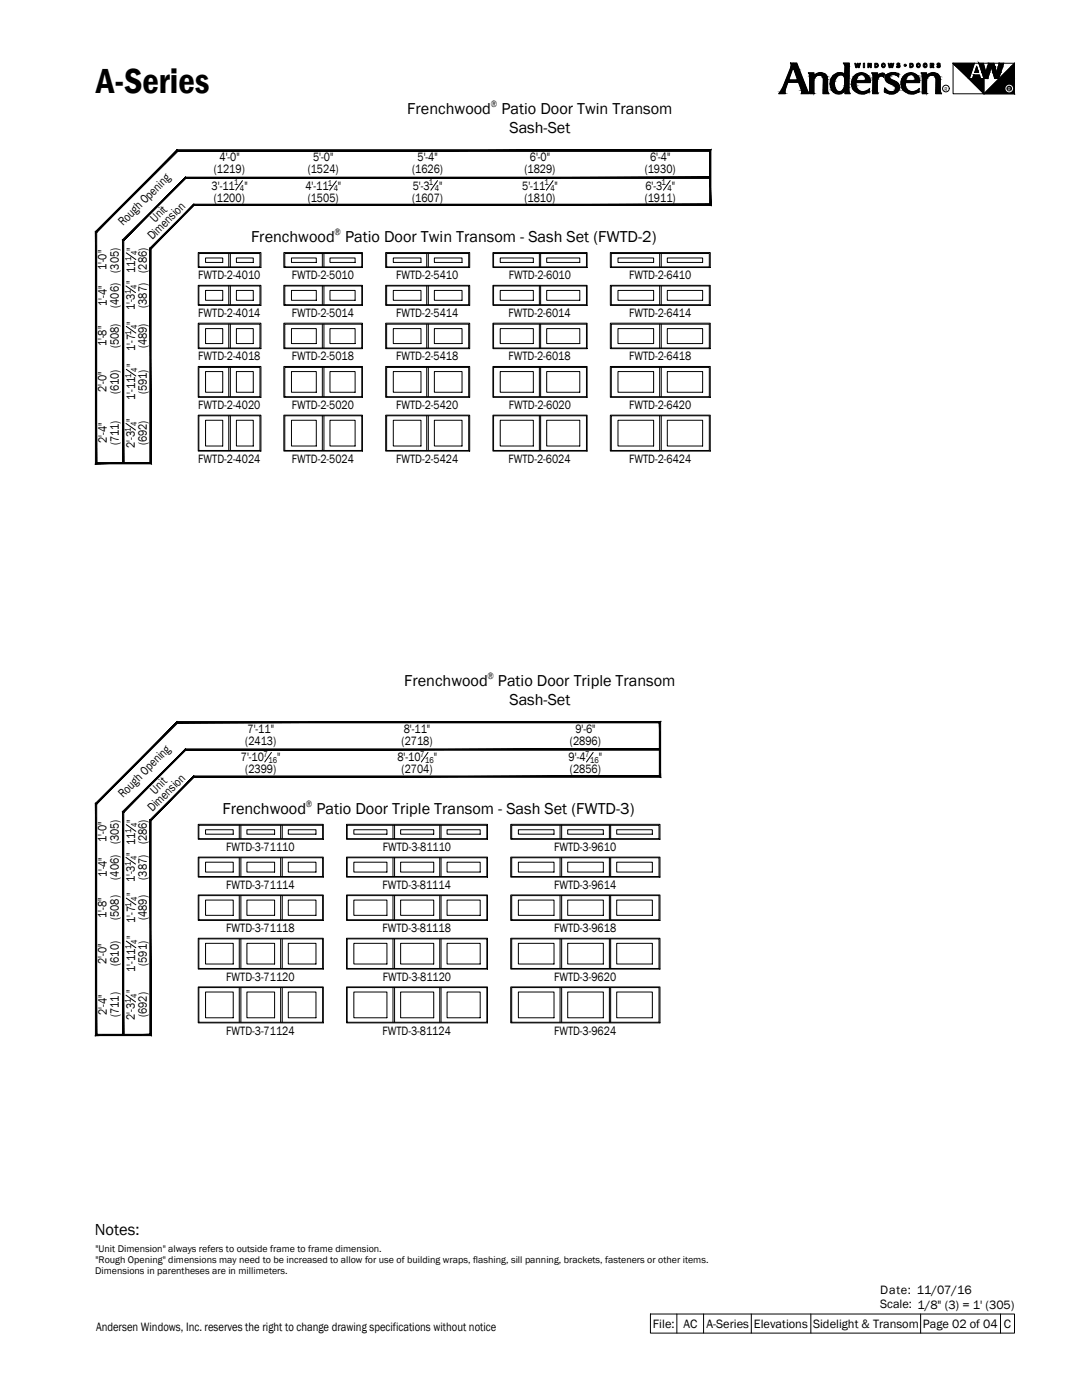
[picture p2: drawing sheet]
<svg xmlns="http://www.w3.org/2000/svg" width="216mm" height="279mm" viewBox="0 0 216 279" stroke-linecap="round" stroke-linejoin="round" font-family="sans-serif">
<defs><g id="words">
<text font-size="7.1" x="19.2" y="18.7">A-Series</text>
<text font-size="3.3" x="18.9" y="246.4">Notes:</text>
<g font-size="3.2">
<text x="81.3" y="22.7">Frenchwood Patio Door Twin Transom</text>
<text x="101.7" y="26.5">Sash-Set</text>
<text x="50.1" y="48.3">Frenchwood Patio Door Twin Transom - Sash Set (FWTD-2)</text>
<text x="80.6" y="136.8">Frenchwood Patio Door Triple Transom</text>
<text x="101.7" y="140.6">Sash-Set</text>
<text x="44.4" y="162.4">Frenchwood Patio Door Triple Transom - Sash Set (FWTD-3)</text>
</g>
<g font-size="2.5">
<text x="42.7" y="34.6">(1219)</text>
<text x="43.8" y="32.2">4'-0&quot;</text>
<text x="61.4" y="34.6">(1524)</text>
<text x="62.5" y="32.2">5'-0&quot;</text>
<text x="82.2" y="34.6">(1626)</text>
<text x="83.3" y="32.2">5'-4&quot;</text>
<text x="104.6" y="34.6">(1829)</text>
<text x="105.7" y="32.2">6'-0&quot;</text>
<text x="128.6" y="34.6">(1930)</text>
<text x="129.7" y="32.2">6'-4&quot;</text>
<text x="42.2" y="37.8">3'-11</text>
<text x="42.7" y="40.2">(1200)</text>
<text x="48.8" y="37.8">&quot;</text>
<text x="61" y="37.9">4'-11</text>
<text x="61.4" y="40.2">(1505)</text>
<text x="67.4" y="37.9">&quot;</text>
<text x="82.2" y="40.2">(1607)</text>
<text x="82.4" y="37.8">5'-3</text>
<text x="87.6" y="37.8">&quot;</text>
<text x="104.2" y="37.8">5'-11</text>
<text x="104.6" y="40.2">(1810)</text>
<text x="110.7" y="37.8">&quot;</text>
<text x="128.6" y="40.2">(1911)</text>
<text x="128.8" y="37.8">6'-3</text>
<text x="134" y="37.8">&quot;</text>
<text x="24.6" y="45.2" transform="rotate(-45 24.6 45.2)">Rough Opening</text>
<text x="30.4" y="48" transform="rotate(-45 30.4 48)">Dimension</text>
<text x="31" y="44.5" transform="rotate(-45 31 44.5)">Unit</text>
<text x="21.3" y="54" transform="rotate(-90 21.3 54)">1'-0&quot;</text>
<text x="27" y="50.1" transform="rotate(-90 27 50.1)">&quot;</text>
<text x="23.7" y="54.4" transform="rotate(-90 23.7 54.4)">(305)</text>
<text x="26.9" y="56.7" transform="rotate(-90 26.9 56.7)">&quot; 11</text>
<text x="29.3" y="54.4" transform="rotate(-90 29.3 54.4)">(286)</text>
<text x="39.6" y="55.7">FWTD-2-4010</text>
<text x="58.2" y="55.7">FWTD-2-5010</text>
<text x="79.1" y="55.7">FWTD-2-5410</text>
<text x="101.5" y="55.7">FWTD-2-6010</text>
<text x="125.5" y="55.7">FWTD-2-6410</text>
<text x="21.3" y="61" transform="rotate(-90 21.3 61)">1'-4&quot;</text>
<text x="23.7" y="61.5" transform="rotate(-90 23.7 61.5)">(406)</text>
<text x="26.9" y="62" transform="rotate(-90 26.9 62)">1'-3</text>
<text x="27" y="64.8" transform="rotate(-90 27 64.8)">&quot;</text>
<text x="29.3" y="61.5" transform="rotate(-90 29.3 61.5)">(387)</text>
<text x="39.6" y="63.3">FWTD-2-4014</text>
<text x="58.2" y="63.3">FWTD-2-5014</text>
<text x="79.1" y="63.3">FWTD-2-5414</text>
<text x="101.5" y="63.3">FWTD-2-6014</text>
<text x="125.5" y="63.3">FWTD-2-6414</text>
<text x="21.3" y="69.1" transform="rotate(-90 21.3 69.1)">1'-8&quot;</text>
<text x="23.7" y="69.5" transform="rotate(-90 23.7 69.5)">(508)</text>
<text x="27" y="70.1" transform="rotate(-90 27 70.1)">1'-7</text>
<text x="29.3" y="69.5" transform="rotate(-90 29.3 69.5)">(489)</text>
<text x="39.6" y="71.9">FWTD-2-4018</text>
<text x="58.2" y="71.9">FWTD-2-5018</text>
<text x="79.1" y="71.9">FWTD-2-5418</text>
<text x="101.5" y="71.9">FWTD-2-6018</text>
<text x="125.5" y="71.9">FWTD-2-6418</text>
<text x="27" y="73.3" transform="rotate(-90 27 73.3)">&quot;</text>
<text x="21.3" y="78.2" transform="rotate(-90 21.3 78.2)">2'-0&quot;</text>
<text x="23.7" y="78.7" transform="rotate(-90 23.7 78.7)">(610)</text>
<text x="27" y="79.9" transform="rotate(-90 27 79.9)">1'-11</text>
<text x="29.3" y="78.7" transform="rotate(-90 29.3 78.7)">(591)</text>
<text x="39.6" y="81.6">FWTD-2-4020</text>
<text x="58.2" y="81.6">FWTD-2-5020</text>
<text x="79.1" y="81.6">FWTD-2-5420</text>
<text x="101.5" y="81.6">FWTD-2-6020</text>
<text x="125.5" y="81.6">FWTD-2-6420</text>
<text x="21.3" y="88.4" transform="rotate(-90 21.3 88.4)">2'-4&quot;</text>
<text x="23.7" y="88.9" transform="rotate(-90 23.7 88.9)">(711)</text>
<text x="26.9" y="89.4" transform="rotate(-90 26.9 89.4)">2'-3</text>
<text x="26.9" y="84.1" transform="rotate(-90 26.9 84.1)">&quot;</text>
<text x="29.3" y="88.9" transform="rotate(-90 29.3 88.9)">(692)</text>
<text x="39.6" y="92.4">FWTD-2-4024</text>
<text x="58.2" y="92.4">FWTD-2-5024</text>
<text x="79.1" y="92.4">FWTD-2-5424</text>
<text x="101.5" y="92.4">FWTD-2-6024</text>
<text x="125.5" y="92.4">FWTD-2-6424</text>
<text x="49" y="148.7">(2413)</text>
<text x="49.4" y="146.3">7'-11&quot;</text>
<text x="80.1" y="148.7">(2718)</text>
<text x="80.6" y="146.2">8'-11&quot;</text>
<text x="113.7" y="148.7">(2896)</text>
<text x="114.8" y="146.2">9'-6&quot;</text>
<text x="48.1" y="151.9">7'-10</text>
<text x="49" y="154.4">(2399)</text>
<text x="55.3" y="151.9">&quot;</text>
<text x="79.3" y="151.9">8'-10</text>
<text x="80.1" y="154.4">(2704)</text>
<text x="86.5" y="151.9">&quot;</text>
<text x="113.5" y="151.9">9'-4</text>
<text x="113.7" y="154.4">(2856)</text>
<text x="119.5" y="151.9">&quot;</text>
<text x="24.6" y="159.3" transform="rotate(-45 24.6 159.3)">Rough Opening</text>
<text x="31" y="158.6" transform="rotate(-45 31 158.6)">Unit</text>
<text x="27" y="164.2" transform="rotate(-90 27 164.2)">&quot;</text>
<text x="30.4" y="162.1" transform="rotate(-45 30.4 162.1)">Dimension</text>
<text x="21.3" y="168.1" transform="rotate(-90 21.3 168.1)">1'-0&quot;</text>
<text x="23.7" y="168.5" transform="rotate(-90 23.7 168.5)">(305)</text>
<text x="26.9" y="170.8" transform="rotate(-90 26.9 170.8)">&quot; 11</text>
<text x="29.3" y="168.5" transform="rotate(-90 29.3 168.5)">(286)</text>
<text x="45.1" y="169.8">FWTD-3-71110</text>
<text x="76.4" y="169.8">FWTD-3-81110</text>
<text x="110.5" y="169.8">FWTD-3-9610</text>
<text x="21.3" y="175.1" transform="rotate(-90 21.3 175.1)">1'-4&quot;</text>
<text x="23.7" y="175.6" transform="rotate(-90 23.7 175.6)">(406)</text>
<text x="26.9" y="176.1" transform="rotate(-90 26.9 176.1)">1'-3</text>
<text x="27" y="178.9" transform="rotate(-90 27 178.9)">&quot;</text>
<text x="29.3" y="175.6" transform="rotate(-90 29.3 175.6)">(387)</text>
<text x="45.1" y="177.4">FWTD-3-71114</text>
<text x="76.3" y="177.4">FWTD-3-81114</text>
<text x="110.5" y="177.4">FWTD-3-9614</text>
<text x="21.3" y="183.2" transform="rotate(-90 21.3 183.2)">1'-8&quot;</text>
<text x="23.7" y="183.6" transform="rotate(-90 23.7 183.6)">(508)</text>
<text x="27" y="184.2" transform="rotate(-90 27 184.2)">1'-7</text>
<text x="29.3" y="183.6" transform="rotate(-90 29.3 183.6)">(489)</text>
<text x="27" y="187.4" transform="rotate(-90 27 187.4)">&quot;</text>
<text x="45.1" y="186">FWTD-3-71118</text>
<text x="76.3" y="186">FWTD-3-81118</text>
<text x="110.5" y="186">FWTD-3-9618</text>
<text x="21.3" y="192.3" transform="rotate(-90 21.3 192.3)">2'-0&quot;</text>
<text x="23.7" y="192.8" transform="rotate(-90 23.7 192.8)">(610)</text>
<text x="27" y="194" transform="rotate(-90 27 194)">1'-11</text>
<text x="29.3" y="192.8" transform="rotate(-90 29.3 192.8)">(591)</text>
<text x="45.1" y="195.8">FWTD-3-71120</text>
<text x="76.4" y="195.8">FWTD-3-81120</text>
<text x="110.5" y="195.8">FWTD-3-9620</text>
<text x="21.3" y="202.6" transform="rotate(-90 21.3 202.6)">2'-4&quot;</text>
<text x="23.7" y="203" transform="rotate(-90 23.7 203)">(711)</text>
<text x="26.9" y="203.5" transform="rotate(-90 26.9 203.5)">2'-3</text>
<text x="26.9" y="198.2" transform="rotate(-90 26.9 198.2)">&quot;</text>
<text x="29.3" y="203" transform="rotate(-90 29.3 203)">(692)</text>
<text x="45.1" y="206.5">FWTD-3-71124</text>
<text x="76.3" y="206.5">FWTD-3-81124</text>
<text x="110.5" y="206.5">FWTD-3-9624</text>
<text x="175.6" y="258.3">Date: 11/07/16</text>
<text x="175.6" y="261.1">Scale: 1/8&quot; (3) = 1' (305)</text>
<text x="19.2" y="265.6">Andersen Windows, Inc. reserves the right to change drawing specifications without notice</text>
<text x="130.3" y="265">File:</text>
<text x="136.4" y="265">AC</text>
<text x="141" y="265">A-Series</text>
<text x="150.4" y="265">Elevations</text>
<text x="162.2" y="265">Sidelight &amp; Transom</text>
<text x="184.1" y="265">Page 02 of 04</text>
<text x="200.3" y="265">C</text>
</g>
<g font-size="2">
<text x="19" y="249.9">&quot;Unit Dimension&quot; always refers to outside frame to frame dimension.</text>
<text x="19" y="254.3">Dimensions in parentheses are in millimeters.</text>
<text x="19" y="252.1">&quot;Rough Opening&quot; dimensions may need to be increased to allow for use of building wraps, flashing, sill panning, brackets, fasteners or other items.</text>
</g>
<g font-size="1.9">
<text x="97.9" y="21.4">®</text>
<text x="66.7" y="47">®</text>
<text x="97.3" y="135.5">®</text>
<text x="61" y="161.1">®</text>
</g>
<g font-size="1.7">
<text x="46.7" y="37">1</text>
<text x="47.9" y="38.2">4</text>
<text x="65.4" y="37.1">1</text>
<text x="66.6" y="38.2">4</text>
<text x="85.6" y="37">1</text>
<text x="86.8" y="38.2">4</text>
<text x="108.6" y="37">1</text>
<text x="109.8" y="38.2">4</text>
<text x="132" y="37">1</text>
<text x="133.2" y="38.2">4</text>
<text x="26.2" y="52.1" transform="rotate(-90 26.2 52.1)">1</text>
<text x="27.4" y="51" transform="rotate(-90 27.4 51)">4</text>
<text x="26.1" y="58.7" transform="rotate(-90 26.1 58.7)">1</text>
<text x="27.3" y="57.6" transform="rotate(-90 27.3 57.6)">4</text>
<text x="27.4" y="65.6" transform="rotate(-90 27.4 65.6)">4</text>
<text x="26.2" y="66.9" transform="rotate(-90 26.2 66.9)">1</text>
<text x="26.2" y="75.4" transform="rotate(-90 26.2 75.4)">1</text>
<text x="27.4" y="74.2" transform="rotate(-90 27.4 74.2)">4</text>
<text x="26.1" y="86.2" transform="rotate(-90 26.1 86.2)">1</text>
<text x="27.3" y="85" transform="rotate(-90 27.3 85)">4</text>
<text x="52.6" y="151.1">7</text>
<text x="53.6" y="152.3">16</text>
<text x="83.8" y="151.1">7</text>
<text x="84.8" y="152.3">16</text>
<text x="116.8" y="151.1">7</text>
<text x="117.8" y="152.3">16</text>
<text x="26.2" y="166.2" transform="rotate(-90 26.2 166.2)">1</text>
<text x="27.4" y="165.1" transform="rotate(-90 27.4 165.1)">4</text>
<text x="26.1" y="172.8" transform="rotate(-90 26.1 172.8)">1</text>
<text x="27.3" y="171.7" transform="rotate(-90 27.3 171.7)">4</text>
<text x="27.4" y="179.8" transform="rotate(-90 27.4 179.8)">4</text>
<text x="26.2" y="181" transform="rotate(-90 26.2 181)">1</text>
<text x="26.2" y="189.5" transform="rotate(-90 26.2 189.5)">1</text>
<text x="27.4" y="188.3" transform="rotate(-90 27.4 188.3)">4</text>
<text x="26.1" y="200.3" transform="rotate(-90 26.1 200.3)">1</text>
<text x="27.3" y="199.1" transform="rotate(-90 27.3 199.1)">4</text>
</g>
<text font-size="1.1" x="188.5" y="18.1">R</text>
<text font-size="1.1" fill="#fafafa" x="201.1" y="18.1">R</text>
</g></defs>
<!-- layer: A-ELEV-GLAZ-SIGHTLINES -->
<g fill="none" stroke="#000" stroke-width=".2">
<path d="M39.6 50.4h12.5v3h-12.5zM39.6 56.9h12.5v4h-12.5zM39.7 50.6h12.2v2.7h-12.2zM39.7 57.1h12.2v3.7h-12.2zM41 51.5h3.4v.9h-3.4zM41 58h3.4v1.9h-3.4zM45.6 50.6v2.7M45.6 57.1v3.7M46 50.6v2.7M46 57.1v3.7M47.2 51.5h3.3v.9h-3.3zM47.2 58h3.3v1.9h-3.3z"/>
<path d="M56.6 50.4h15.7v3h-15.7zM56.6 56.9h15.7v4h-15.7zM56.8 50.6h15.4v2.7h-15.4zM56.8 57.1h15.4v3.7h-15.4zM58.2 51.5h4.9v.9h-4.9zM58.2 58h4.9v1.9h-4.9zM64.3 50.6v2.7M64.3 57.1v3.7M64.6 50.6v2.7M64.6 57.1v3.7M65.8 51.5h5.1v.9h-5.1zM65.8 58h5.1v1.9h-5.1z"/>
<path d="M77 50.4h16.7v3h-16.7zM77 56.9h16.7v4h-16.7zM77.1 50.6h16.4v2.7h-16.4zM77.1 57.1h16.4v3.7h-16.4zM78.5 51.5h5.5v.9h-5.5zM78.5 58h5.5v1.9h-5.5zM85.1 50.6v2.7M85.1 57.1v3.7M85.5 50.6v2.7M85.5 57.1v3.7M86.7 51.5h5.5v.9h-5.5zM86.7 58h5.5v1.9h-5.5z"/>
<path d="M98.4 50.4h18.8v3h-18.8zM98.4 56.9h18.8v4h-18.8zM98.5 50.6h18.5v2.7h-18.5zM98.5 57.1h18.5v3.7h-18.5zM99.8 51.5h6.6v.9h-6.6zM99.8 58h6.6v1.9h-6.6zM107.6 50.6v2.7M107.6 57.1v3.7M107.9 50.6v2.7M107.9 57.1v3.7M109.1 51.5h6.6v.9h-6.6zM109.1 58h6.6v1.9h-6.6z"/>
<path d="M121.8 50.4h19.9v3h-19.9zM121.8 56.9h19.9v4h-19.9zM122 50.6h19.5v2.7h-19.5zM122 57.1h19.5v3.7h-19.5zM123.3 51.5h7.1v.9h-7.1zM123.3 58h7.1v1.9h-7.1zM131.6 50.6v2.7M131.6 57.1v3.7M131.9 50.6v2.7M131.9 57.1v3.7M133.2 51.5h7v.9h-7zM133.2 58h7v1.9h-7z"/>
<path d="M39.6 64.5h12.5v5.1h-12.5zM39.6 73.1h12.5v6.2h-12.5zM39.7 64.7h12.2v4.8h-12.2zM39.7 73.3h12.2v5.9h-12.2zM41 65.6h3.4v3h-3.4zM41 74.2h3.4v4.1h-3.4zM45.6 64.7v4.8M45.6 73.3v5.9M46 64.7v4.8M46 73.3v5.9M47.2 65.6h3.3v3h-3.3zM47.2 74.2h3.3v4.1h-3.3z"/>
<path d="M56.6 64.5h15.7v5.1h-15.7zM56.6 73.1h15.7v6.2h-15.7zM56.8 64.7h15.4v4.8h-15.4zM56.8 73.3h15.4v5.9h-15.4zM58.2 65.6h4.9v3h-4.9zM58.2 74.2h4.9v4.1h-4.9zM64.3 64.7v4.8M64.3 73.3v5.9M64.6 64.7v4.8M64.6 73.3v5.9M65.8 65.6h5.1v3h-5.1zM65.8 74.2h5.1v4.1h-5.1z"/>
<path d="M77 64.5h16.7v5.1h-16.7zM77 73.1h16.7v6.2h-16.7zM77.1 64.7h16.4v4.8h-16.4zM77.1 73.3h16.4v5.9h-16.4zM78.5 65.6h5.5v3h-5.5zM78.5 74.2h5.5v4.1h-5.5zM85.1 64.7v4.8M85.1 73.3v5.9M85.5 64.7v4.8M85.5 73.3v5.9M86.7 65.6h5.5v3h-5.5zM86.7 74.2h5.5v4.1h-5.5z"/>
<path d="M98.4 64.5h18.8v5.1h-18.8zM98.4 73.1h18.8v6.2h-18.8zM98.5 64.7h18.5v4.8h-18.5zM98.5 73.3h18.5v5.9h-18.5zM99.8 65.6h6.6v3h-6.6zM99.8 74.2h6.6v4.1h-6.6zM107.6 64.7v4.8M107.6 73.3v5.9M107.9 64.7v4.8M107.9 73.3v5.9M109.1 65.6h6.6v3h-6.6zM109.1 74.2h6.6v4.1h-6.6z"/>
<path d="M121.8 64.5h19.9v5.1h-19.9zM121.8 73.1h19.9v6.2h-19.9zM122 64.7h19.5v4.8h-19.5zM122 73.3h19.5v5.9h-19.5zM123.3 65.6h7.1v3h-7.1zM123.3 74.2h7.1v4.1h-7.1zM131.6 64.7v4.8M131.6 73.3v5.9M131.9 64.7v4.8M131.9 73.3v5.9M133.2 65.6h7v3h-7zM133.2 74.2h7v4.1h-7z"/>
<path d="M39.6 82.9h12.5v7.1h-12.5zM39.7 83h12.2v6.9h-12.2zM41 83.9h3.4v5.1h-3.4zM45.6 83v6.9M46 83v6.9M47.2 83.9h3.3v5.1h-3.3zM56.6 82.9h15.7v7.1h-15.7zM56.8 83h15.4v6.9h-15.4zM58.2 83.9h4.9v5.1h-4.9zM64.3 83v6.9M64.6 83v6.9M65.8 83.9h5.1v5.1h-5.1z"/>
<path d="M77 82.9h16.7v7.1h-16.7zM77.1 83h16.4v6.9h-16.4zM78.5 83.9h5.5v5.1h-5.5zM85.1 83v6.9M85.5 83v6.9M86.7 83.9h5.5v5.1h-5.5zM98.4 82.9h18.8v7.1h-18.8zM98.5 83h18.5v6.9h-18.5zM99.8 83.9h6.6v5.1h-6.6zM107.6 83v6.9M107.9 83v6.9M109.1 83.9h6.6v5.1h-6.6z"/>
<path d="M121.8 82.9h19.9v7.1h-19.9zM122 83h19.5v6.9h-19.5zM123.3 83.9h7.1v5.1h-7.1zM131.6 83v6.9M131.9 83v6.9M133.2 83.9h7v5.1h-7zM39.6 164.5h24.9v3h-24.9zM39.6 171.1h24.9v4h-24.9zM39.6 178.6h24.9v5.1h-24.9zM39.7 164.7h24.7v2.7h-24.7zM39.7 171.2h24.7v3.7h-24.7zM39.7 178.7h24.7v4.9h-24.7z"/>
<path d="M41 165.6h5.5v.9h-5.5zM41 172.1h5.5v1.9h-5.5zM41 179.6h5.5v3.1h-5.5zM47.7 164.7v2.7M47.7 171.2v3.7M47.7 178.7v4.9M48.1 164.7v2.7M48.1 171.2v3.7M48.1 178.7v4.9M49.3 165.6h5.5v.9h-5.5zM49.3 172.1h5.5v1.9h-5.5zM49.3 179.6h5.5v3.1h-5.5z"/>
<path d="M56 164.7v2.7M56 171.2v3.7M56 178.7v4.9M56.3 164.7v2.7M56.3 171.2v3.7M56.3 178.7v4.9M57.5 165.6h5.5v.9h-5.5zM57.5 172.1h5.5v1.9h-5.5zM57.5 179.6h5.5v3.1h-5.5zM69.1 164.5h28.2v3h-28.2zM69.1 171.1h28.2v4h-28.2zM69.1 178.6h28.2v5.1h-28.2z"/>
<path d="M69.3 164.7h27.8v2.7h-27.8zM69.3 171.2h27.8v3.7h-27.8zM69.3 178.7h27.8v4.9h-27.8zM70.6 165.6h6.6v.9h-6.6zM70.6 172.1h6.6v1.9h-6.6zM70.6 179.6h6.6v3.1h-6.6zM78.4 164.7v2.7M78.4 171.2v3.7M78.4 178.7v4.9M78.7 164.7v2.7M78.7 171.2v3.7M78.7 178.7v4.9"/>
<path d="M79.9 165.6h6.6v.9h-6.6zM79.9 172.1h6.6v1.9h-6.6zM79.9 179.6h6.6v3.1h-6.6zM87.7 164.7v2.7M87.7 171.2v3.7M87.7 178.7v4.9M88 164.7v2.7M88 171.2v3.7M88 178.7v4.9M89.2 165.6h6.6v.9h-6.6zM89.2 172.1h6.6v1.9h-6.6zM89.2 179.6h6.6v3.1h-6.6z"/>
<path d="M101.9 164.5h29.8v3h-29.8zM101.9 171.1h29.8v4h-29.8zM101.9 178.6h29.8v5.1h-29.8zM102.1 164.7h29.4v2.7h-29.4zM102.1 171.2h29.4v3.7h-29.4zM102.1 178.7h29.4v4.9h-29.4zM103.4 165.6h7.1v.9h-7.1zM103.4 172.1h7.1v1.9h-7.1zM103.4 179.6h7.1v3.1h-7.1zM111.8 164.7v2.7M111.8 171.2v3.7M111.8 178.7v4.9"/>
<path d="M112.1 164.7v2.7M112.1 171.2v3.7M112.1 178.7v4.9M113.3 165.6h7.1v.9h-7.1zM113.3 172.1h7.1v1.9h-7.1zM113.3 179.6h7.1v3.1h-7.1zM121.6 164.7v2.7M121.6 171.2v3.7M121.6 178.7v4.9M121.8 164.7v2.7M121.8 171.2v3.7M121.8 178.7v4.9"/>
<path d="M123.1 165.6h7.1v.9h-7.1zM123.1 172.1h7.1v1.9h-7.1zM123.1 179.6h7.1v3.1h-7.1zM39.6 187.2h24.9v6.2h-24.9zM39.6 197h24.9v7.1h-24.9zM39.7 187.4h24.7v5.9h-24.7zM39.7 197.1h24.7v6.9h-24.7zM41 188.3h5.5v4.1h-5.5zM41 198h5.5v5.1h-5.5zM47.7 187.4v5.9M47.7 197.1v6.9M48.1 187.4v5.9"/>
<path d="M48.1 197.1v6.9M49.3 188.3h5.5v4.1h-5.5zM49.3 198h5.5v5.1h-5.5zM56 187.4v5.9M56 197.1v6.9M56.3 187.4v5.9M56.3 197.1v6.9M57.5 188.3h5.5v4.1h-5.5zM57.5 198h5.5v5.1h-5.5zM69.1 187.2h28.2v6.2h-28.2zM69.1 197h28.2v7.1h-28.2zM69.3 187.4h27.8v5.9h-27.8z"/>
<path d="M69.3 197.1h27.8v6.9h-27.8zM70.6 188.3h6.6v4.1h-6.6zM70.6 198h6.6v5.1h-6.6zM78.4 187.4v5.9M78.4 197.1v6.9M78.7 187.4v5.9M78.7 197.1v6.9M79.9 188.3h6.6v4.1h-6.6zM79.9 198h6.6v5.1h-6.6zM87.7 187.4v5.9M87.7 197.1v6.9M88 187.4v5.9"/>
<path d="M88 197.1v6.9M89.2 188.3h6.6v4.1h-6.6zM89.2 198h6.6v5.1h-6.6zM101.9 187.2h29.8v6.2h-29.8zM101.9 197h29.8v7.1h-29.8zM102.1 187.4h29.4v5.9h-29.4zM102.1 197.1h29.4v6.9h-29.4zM103.4 188.3h7.1v4.1h-7.1zM103.4 198h7.1v5.1h-7.1zM111.8 187.4v5.9M111.8 197.1v6.9M112.1 187.4v5.9"/>
<path d="M112.1 197.1v6.9M113.3 188.3h7.1v4.1h-7.1zM113.3 198h7.1v5.1h-7.1zM121.6 187.4v5.9M121.6 197.1v6.9M121.8 187.4v5.9M121.8 197.1v6.9M123.1 188.3h7.1v4.1h-7.1zM123.1 198h7.1v5.1h-7.1z"/>
</g>
<!-- layer: A-ANNO-TEXT -->
<g fill="#000" stroke="#000" stroke-width=".2">
<path d="M163.5 14.7h.4zM166.9 18.6h.9zM166.9 18.6l.5 .1zM175 15.5h.1zM176 14.7h.3zM178.2 14.6l.1 .1zM181.7 18.6h.6zM181.7 18.6l.2 .1zM183.1 18.1l.2-.1zM186 14.7h.4zM193.3 15.7h3v3zM202.4 12.6v.7h-.6z"/>
<path d="M156.1 18l.4 .3v-.3zM156.1 18l.4 .3h-.6z"/>
<path d="M155.9 18.3l.6 .1v-.1zM155.9 18.3l.6 .1h-.7z"/>
<path d="M155.8 18.4l.7 .2v-.2zM155.8 18.4l.7 .2h-.8z"/>
<path d="M156.1 17.9h.5zM156.1 17.9l.4 .1z"/>
<path d="M156.3 17.4l.3 .5 .1-.5zM156.3 17.4l.3 .5h-.5z"/>
<path d="M156.8 16.3l-.1 1.1 .4-1.1zM156.8 16.3l-.1 1.1h-.4z"/>
<path d="M157.9 13.6l-.7 2.5 .8-2.5zM157.9 13.6l-.7 2.5h-.3z"/>
<path d="M157.9 13.3l.1 .3 .1-.3zM157.9 13.3l.1 .3h-.1z"/>
<path d="M158 12.9l.1 .4 .1-.4zM158 12.9l.1 .4h-.2z"/>
<path d="M158 12.8l.2 .1 .1-.1zM158 12.8l.2 .1h-.2z"/>
<path d="M158 12.7l.9 .1zM158 12.7l.9 .1z"/>
<path d="M158.3 12.8l.7 .1-.1-.1zM158.3 12.8l.7 .1h-.6z"/>
<path d="M158.4 12.9l.9 .7-.3-.7zM158.4 12.9l.9 .7h-.8z"/>
<path d="M158.5 13.6l.8 .3v-.3zM158.5 13.6l.8 .3h-.7z"/>
<path d="M158.6 13.9l1.6 2.2-.9-2.2zM158.6 13.9l1.6 2.2h-.8z"/>
<path d="M156.9 16.1l3.4 .2-.1-.2zM156.9 16.1l3.4 .2h-3.5z"/>
<path d="M159.4 16.3l1.6 1.8-.7-1.8zM159.4 16.3l1.6 1.8h-.9z"/>
<path d="M160.1 18.1l1 .2-.1-.2zM160.1 18.1l1 .2h-1z"/>
<path d="M160.1 18.3l1.1 .2-.1-.2zM160.1 18.3l1.1 .2h-1.1z"/>
<path d="M160.1 18.5l1.1 .1v-.1zM160.1 18.5l1.1 .1h-1.1z"/>
<path d="M161.6 14.7l.6 .1v-.1zM161.6 14.7l.6 .1h-.6z"/>
<path d="M161.6 14.8l.6 .3v-.3zM161.6 14.8l.6 .3h-.5z"/>
<path d="M161.7 15.1l.5 .3v-.3zM161.7 15.1l.5 .3h-.5z"/>
<path d="M161.7 18.4l.6 .2-.1-.2zM161.7 18.4l.6 .2h-.6z"/>
<path d="M161.7 16.1l.5 2.3 .1-2.3zM161.7 16.1l.5 2.3h-.5z"/>
<path d="M161.7 15.6l.6 .5 .1-.5zM161.7 15.6l.6 .5h-.6z"/>
<path d="M161.7 15.4l.7 .2 .2-.2zM161.7 15.4l.7 .2h-.7z"/>
<path d="M162.4 15.2l.2 .2v-.2zM162.2 15.4l.2-.2 .2 .2z"/>
<path d="M162.7 15l-.1 .2 .4-.2zM162.4 15.2l.3-.2-.1 .2z"/>
<path d="M163.2 14.7h1zM163.2 14.7h1z"/>
<path d="M162.8 14.9h.5zM162.8 14.9h.6z"/>
<path d="M162.8 14.9h.5zM162.8 14.9l.2 .1z"/>
<path d="M162.9 14.8h.5zM162.9 14.8l.5 .1z"/>
<path d="M163.5 14.7h.7zM163.2 14.7h1z"/>
<path d="M163.2 14.7l1.3 .1zM162.9 14.8l.3-.1 1.3 .1z"/>
<path d="M162.9 14.8h1.7zM162.9 14.8h1.7z"/>
<path d="M163.4 14.8l1.2 .1zM163.4 14.8l1.2 .1z"/>
<path d="M163.6 14.9h1zM163.6 14.9h1z"/>
<path d="M163.8 14.9l.9 .1-.1-.1zM163.8 14.9l.9 .1z"/>
<path d="M164 15l.8 .1zM164 15l.8 .1z"/>
<path d="M164.1 15.1l.8 .2-.1-.2zM164.1 15.1l.8 .2h-.7z"/>
<path d="M164.2 15.3l.8 .1-.1-.1zM164.2 15.3l.8 .1h-.7z"/>
<path d="M164.3 15.4l.7 .1v-.1zM164.3 15.4l.7 .1h-.7z"/>
<path d="M164.3 15.5l.7 .3v-.3zM164.3 15.5l.7 .3h-.6z"/>
<path d="M164.4 15.8l.6 .1zM164.4 15.8l.6 .1z"/>
<path d="M164.4 15.9l.6 2.1v-2.1zM164.4 15.9l.6 2.1h-.6z"/>
<path d="M164.4 18l.7 .5-.1-.5zM164.4 18l.7 .5h-.7z"/>
<path d="M164.4 18.5l.8 .1-.1-.1zM164.4 18.5l.8 .1h-.8z"/>
<path d="M165.7 16.7l.7 .1v-.1zM165.7 16.7l.7 .1h-.7z"/>
<path d="M165.7 16.8l.8 .6-.1-.6zM165.7 16.8l.8 .6h-.6z"/>
<path d="M165.9 15.9l.6 .3v-.3zM165.9 15.9l.6 .3h-.7z"/>
<path d="M165.8 16.2l.6 .5 .1-.5zM165.8 16.2l.6 .5h-.7z"/>
<path d="M165.9 17.4h.6zM165.9 17.4h.6z"/>
<path d="M165.9 17.4l.8 .6-.2-.6zM165.9 17.4l.8 .6h-.6z"/>
<path d="M166 15.7l.5 .2 .2-.2zM166 15.7l.5 .2h-.6z"/>
<path d="M166.1 18l.7 .1-.1-.1zM166.1 18l.7 .1h-.5z"/>
<path d="M166.3 18.1l.8 .2-.3-.2zM166.3 18.1l.8 .2h-.6z"/>
<path d="M166.3 15.2h.6zM166.3 15.2h.6z"/>
<path d="M166.3 15.2l.4 .5 .2-.5zM166.3 15.2l.4 .5h-.7z"/>
<path d="M166.5 18.3l.6 .1zM166.5 18.3l.6 .1z"/>
<path d="M166.6 18.4l.8 .1zM166.6 18.4l.8 .1z"/>
<path d="M166.7 14.9h.6zM166.7 14.9h.7z"/>
<path d="M166.7 14.9l.2 .3 .4-.3zM166.3 15.2l.4-.3 .2 .3z"/>
<path d="M166.7 18.5h.8zM166.7 18.5h.8z"/>
<path d="M166.9 14.8h.9zM166.7 14.9h.7z"/>
<path d="M166.9 18.5l.9 .1zM166.9 18.5l.9 .1z"/>
<path d="M167.6 14.6l.4 .1zM167.1 14.7h.9z"/>
<path d="M167.1 14.7h1zM167.1 14.7h1z"/>
<path d="M166.7 18.5h1.3zM166.7 18.5h1.1z"/>
<path d="M167.6 18.5h.4zM167.5 18.5h.5z"/>
<path d="M167.1 14.7l1.2 .1-.2-.1zM166.9 14.8l.2-.1 1.2 .1z"/>
<path d="M167.8 18.4h.3zM167.6 18.5h.4z"/>
<path d="M168 18.3l.1 .1 .1-.1zM168 18.3l.1 .1h-.3z"/>
<path d="M167.8 14.8l.7 .1zM167.8 14.8l.7 .1z"/>
<path d="M168.1 18.1l.1 .2 .1-.2zM168 18.3l.1-.2 .1 .2z"/>
<path d="M168.3 14.9l.3 .1zM168.3 14.9l.3 .1z"/>
<path d="M168.5 17.7l-.2 .4zM168.5 17.7l-.4 .4z"/>
<path d="M168.7 15h.6zM168.7 15h.6z"/>
<path d="M168.4 15h.3zM168.4 15h.3z"/>
<path d="M168.6 17.4h.1zM168.6 17.4h.2z"/>
<path d="M168.6 17.4v.3l.1-.3zM168.6 17.4l-.1 .3z"/>
<path d="M168.8 17.4h.5zM168.8 17.4h.5z"/>
<path d="M168.6 15.5l.7 1.6v-1.6zM168.6 15.5l.7 1.6h-.7z"/>
<path d="M168.6 17.1l.7 .3v-.3zM168.6 17.1l.7 .3h-.7z"/>
<path d="M168.8 17.4l.5 .7v-.7zM168.8 17.4l.5 .7h-.6z"/>
<path d="M168.7 18.1l.6 .4v-.4zM168.7 18.1l.6 .4h-.6z"/>
<path d="M168.6 12.7l.7 .1zM168.6 12.7l.7 .1z"/>
<path d="M168.6 12.8l.7 .4v-.4zM168.6 12.8l.7 .4h-.6z"/>
<path d="M168.7 13.2l.6 1.8v-1.8zM168.7 13.2l.6 1.8h-.6z"/>
<path d="M168.4 15l.9 .2v-.2zM168.4 15l.9 .2h-.8z"/>
<path d="M168.5 15.2l.8 .3v-.3zM168.5 15.2l.8 .3h-.7z"/>
<path d="M168.7 18.5l.7 .1-.1-.1zM168.7 18.5l.7 .1h-.7z"/>
<path d="M170 16.3h3.5zM170 16.3h3.5z"/>
<path d="M170 16.9l.7 .4-.1-.4zM170 16.9l.7 .4h-.6z"/>
<path d="M170.6 18.1h.6zM170.6 18.1h.6z"/>
<path d="M170 16.4l.7 .4v-.4zM170 16.4l.7 .4h-.7z"/>
<path d="M170 16.8l.6 .1 .1-.1zM170 16.8l.6 .1h-.6z"/>
<path d="M170.2 15.9l.4 .3 .1-.3zM170.2 15.9l.4 .3h-.6z"/>
<path d="M170.1 17.3h.6zM170.1 17.3h.6z"/>
<path d="M170.2 17.3l.7 .4-.2-.4zM170.2 17.3l.7 .4h-.6z"/>
<path d="M170.4 15.5l.3 .4 .2-.4zM170.4 15.5l.3 .4h-.5z"/>
<path d="M170.3 17.7l.6 .1zM170.3 17.7l.6 .1z"/>
<path d="M170.4 17.8l.8 .3-.3-.3zM170.4 17.8l.8 .3h-.6z"/>
<path d="M170.4 15.4l.5 .1 .1-.1zM170.4 15.4l.5 .1h-.5z"/>
<path d="M170.7 15l.3 .4 .2-.4zM170.7 15l.3 .4h-.6z"/>
<path d="M170.6 18.1l1 .2-.4-.2zM170.6 18.1l1 .2h-.7z"/>
<path d="M170.9 15h.4zM170.7 15h.5z"/>
<path d="M171.1 14.8l.2 .2 .2-.2zM170.9 15l.2-.2 .2 .2z"/>
<path d="M170.9 18.3h.9zM170.9 18.3h.9z"/>
<path d="M171 18.3l1 .1zM171 18.3l1 .1z"/>
<path d="M171.3 14.7l.2 .1 .5-.1zM171.3 14.7l.2 .1h-.4z"/>
<path d="M171.8 18.6l.2 .1zM171.8 18.6h.7z"/>
<path d="M171.9 14.7h.5zM171.4 14.7h1z"/>
<path d="M171.4 14.7h1zM171.3 14.7h1.1z"/>
<path d="M171.3 14.7h1.2zM171.3 14.7h1.2z"/>
<path d="M172.4 18.4h.6zM172.4 18.4h.6z"/>
<path d="M171.1 18.4h1.3zM171.1 18.4h1.3z"/>
<path d="M172 14.7l.6 .1zM172 14.7l.6 .1z"/>
<path d="M172.3 14.8l.5 .1zM172.3 14.8l.5 .1z"/>
<path d="M171.4 18.5h1.2zM171.4 18.5l1.1 .1z"/>
<path d="M172.5 14.9l.5 .1zM172.5 14.9l.5 .1z"/>
<path d="M172.8 16.1h.7zM172.8 16.1h.7z"/>
<path d="M171.3 18.5h1.6zM171.3 18.5h1.3z"/>
<path d="M172.6 15l.6 .2-.2-.2zM172.6 15l.6 .2h-.5z"/>
<path d="M171.1 18.4h1.9zM171.1 18.4l1.8 .1z"/>
<path d="M172.7 15.2l.6 .2-.1-.2zM172.7 15.2l.6 .2h-.5z"/>
<path d="M172.8 18.3h.4zM172.4 18.4h.6z"/>
<path d="M172.8 15.4l.6 .2-.1-.2zM172.8 15.4l.6 .2h-.6z"/>
<path d="M173.3 18.1v.2zM172.9 18.3l.4-.2v.2z"/>
<path d="M172.9 18.3h.4zM172.8 18.3h.4z"/>
<path d="M172.8 15.6l.7 .3-.1-.3zM172.8 15.6l.7 .3h-.6z"/>
<path d="M172.9 15.9l.6 .2v-.2zM172.9 15.9l.6 .2h-.7z"/>
<path d="M172.8 16.1l.7 .1v-.1zM172.8 16.1l.7 .1h-.8z"/>
<path d="M172.7 16.2h.8zM172.5 16.2h1z"/>
<path d="M170 16.2l3.5 .1zM170 16.2l3.5 .1z"/>
<path d="M170 16.3l3.5 .1zM170 16.3l3.5 .1z"/>
<path d="M174.2 14.7l.7 .1zM174.2 14.7l.7 .1z"/>
<path d="M174.2 14.8l.7 .4v-.4zM174.2 14.8l.7 .4h-.5z"/>
<path d="M174.4 15.2l.5 .4v-.4zM174.4 15.2l.5 .4h-.6z"/>
<path d="M174.3 16.2l.6 2v-2zM174.3 16.2l.6 2h-.6z"/>
<path d="M174.3 18.2l.7 .3-.1-.3zM174.3 18.2l.7 .3h-.8z"/>
<path d="M174.3 15.9l.6 .3 .1-.3zM174.3 15.9l.6 .3h-.6z"/>
<path d="M174.2 18.5l.8 .1v-.1zM174.2 18.5l.8 .1h-.8z"/>
<path d="M174.3 15.6l.7 .3 .1-.3zM174.3 15.6l.7 .3h-.7z"/>
<path d="M175.3 15.2l-.2 .3zM175.3 15.2l-.3 .3z"/>
<path d="M175.4 15h.4zM175.4 15h.4z"/>
<path d="M175.4 15.1l-.1 .1 .3-.1zM175.4 15.1l-.1 .1z"/>
<path d="M175.4 15h.4zM175.4 15l.2 .1z"/>
<path d="M176.1 14.7h.2zM176 14.7h.3zM175.9 14.7h.4z"/>
<path d="M175.4 15h.9zM175.4 15h.9z"/>
<path d="M175.8 15h.5zM175.8 15h.5z"/>
<path d="M175.9 15l.4 .1zM175.9 15l.4 .1z"/>
<path d="M176.1 15.1l.2 .1zM176.1 15.1l.2 .1z"/>
<path d="M175.9 14.7h.4zM175.9 14.7h.4z"/>
<path d="M175.9 14.7l.4 .1v-.1zM175.6 14.8l.3-.1 .4 .1z"/>
<path d="M175.6 14.8l.7 .2v-.2zM175.4 15l.2-.2 .7 .2z"/>
<path d="M176.6 17.9l.2 .1zM176.6 17.9l.2 .1h-.2z"/>
<path d="M176.6 18l.6 .3zM176.6 18l.6 .3h-.6z"/>
<path d="M176.6 18.3h.7zM176.6 18.3h.7z"/>
<path d="M176.6 18.3l.9 .1zM176.6 18.3l.9 .1z"/>
<path d="M176.8 15.2l.5 .2v-.2zM176.8 15.2l.5 .2h-.5zM176.8 15.4h.5zM176.8 15.4h.5z"/>
<path d="M176.8 15.4l.6 .1-.1-.1zM176.8 15.4l.6 .1h-.7z"/>
<path d="M176.8 15.2h.6zM176.8 15.2h.5z"/>
<path d="M176.7 15.5l.7 .1zM176.7 15.5l.7 .1z"/>
<path d="M176.7 15.6l.8 .1-.1-.1zM176.7 15.6l.8 .1h-.7z"/>
<path d="M177 15h.5zM176.9 15h.6z"/>
<path d="M176.9 15l.5 .2 .1-.2zM176.9 15l.5 .2h-.6z"/>
<path d="M176.8 15.7l.8 .2-.1-.2zM176.8 15.7l.8 .2h-.8z"/>
<path d="M177 14.9l.5 .1 .1-.1zM177 14.9l.5 .1h-.5z"/>
<path d="M177.1 14.9h.6zM177 14.9h.6z"/>
<path d="M176.8 15.9h.9zM176.8 15.9h.9z"/>
<path d="M176.8 15.9l1.1 .1-.2-.1zM176.8 15.9l1.1 .1h-1.1z"/>
<path d="M176.8 18.4h.9zM176.8 18.4h.9z"/>
<path d="M176.8 18.4l1.1 .1zM176.8 18.4l1.1 .1z"/>
<path d="M177.2 14.8h.6zM177.1 14.9h.6z"/>
<path d="M176.8 16l1.3 .1-.2-.1zM176.8 16l1.3 .1h-1.2z"/>
<path d="M177.3 14.8h.6zM177.2 14.8h.6z"/>
<path d="M176.9 16.1l1.5 .1-.3-.1zM176.9 16.1l1.5 .1h-1.4z"/>
<path d="M177.4 14.8h.8zM177.3 14.8h.6z"/>
<path d="M177.7 18.7h.5zM177.7 18.7h.4zM177.7 18.7h.4z"/>
<path d="M177.5 18.6h.7zM177.5 18.6l.7 .1z"/>
<path d="M178.1 14.7h.4zM177.9 14.7h.6z"/>
<path d="M177 16.2h1.5zM177 16.2h1.5z"/>
<path d="M177.1 16.2l1.6 .2-.2-.2zM177.1 16.2l1.6 .2h-1.5z"/>
<path d="M177.2 18.5l1.3 .1zM177.2 18.5l1.3 .1z"/>
<path d="M177.3 18.6h1.2zM177.3 18.6h.9z"/>
<path d="M177.9 14.7h.7zM177.9 14.7h.7z"/>
<path d="M177.9 14.7h1zM177.5 14.7h1.4zM177.5 14.7h1.4zM177.5 14.7h1.4z"/>
<path d="M177.2 16.4h1.5zM177.2 16.4h1.5z"/>
<path d="M177 18.5h1.7zM177 18.5h1.5z"/>
<path d="M177.3 16.4l1.6 .2-.2-.2zM177.3 16.4l1.6 .2h-1.4z"/>
<path d="M178.2 18.4l.5 .1zM178.2 18.4l.5 .1z"/>
<path d="M178.2 18.5h.5zM177.9 18.5h.8z"/>
<path d="M178.4 18.3h.4zM178.2 18.4h.5z"/>
<path d="M177.5 14.7l1.6 .1zM177.4 14.8h1.7z"/>
<path d="M177.5 16.6l1.6 .1-.2-.1zM177.5 16.6l1.6 .1z"/>
<path d="M178.6 18.2l.2 .1 .2-.1zM178.4 18.3l.2-.1 .2 .1z"/>
<path d="M178.2 14.8h1zM178.2 14.8h1z"/>
<path d="M177.9 16.7l1.3 .1-.1-.1zM177.9 16.7l1.3 .1h-1.1z"/>
<path d="M178.7 18.1l.3 .1 .1-.1zM178.6 18.2l.1-.1 .3 .1zM178.6 18.2h.4zM178.6 18.2h.4z"/>
<path d="M178.4 14.8h.8zM178.4 14.8h.8z"/>
<path d="M178.5 14.8l.7 .1v-.1zM178.5 14.8l.7 .1z"/>
<path d="M178.8 14.9l.4 .1zM178.8 14.9l.4 .1z"/>
<path d="M179.1 15l.1 .1zM179.1 15l.1 .1z"/>
<path d="M178.1 16.8l1.2 .1-.1-.1zM178.1 16.8l1.2 .1z"/>
<path d="M178.8 17.9l.4 .1v-.1zM178.8 17.9l.4 .1h-.4z"/>
<path d="M178.8 18h.4zM178.8 18l.3 .1z"/>
<path d="M178.4 16.9l.9 .1zM178.4 16.9l.9 .1z"/>
<path d="M178.6 17l.7 .1v-.1zM178.6 17l.7 .1h-.6z"/>
<path d="M178.7 17.1l.6 .1zM178.7 17.1l.6 .1z"/>
<path d="M178.7 17.2l.6 .1v-.1zM178.7 17.2l.6 .1z"/>
<path d="M178.8 17.3l.5 .1v-.1zM178.8 17.3l.5 .1h-.4z"/>
<path d="M178.9 17.4l.4 .1zM178.9 17.4l.4 .1z"/>
<path d="M178.9 17.5l.4 .2v-.2zM178.9 17.5l.4 .2h-.4z"/>
<path d="M178.9 17.7l.4 .1zM178.9 17.7l.4 .1z"/>
<path d="M178.9 17.8l.3 .1 .1-.1zM178.9 17.8l.3 .1h-.4z"/>
<path d="M180 16.3h3.4zM180 16.3h3.4z"/>
<path d="M180 16.4l.5 .4v-.4zM180 16.4l.5 .4h-.6z"/>
<path d="M179.9 16.8l.6 .1v-.1zM179.9 16.8l.6 .1h-.5z"/>
<path d="M180 16.9l.6 .4-.1-.4zM180 16.9l.6 .4h-.6z"/>
<path d="M180.5 18.1h.6zM180.5 18.1h.6z"/>
<path d="M180 17.3h.6zM180 17.3h.6z"/>
<path d="M180 17.3l.8 .4-.2-.4zM180 17.3l.8 .4h-.6z"/>
<path d="M180.1 15.9l.4 .3 .2-.3zM180.1 15.9l.4 .3h-.5z"/>
<path d="M180.2 15.5l.5 .4v-.4zM180.2 15.5l.5 .4h-.6z"/>
<path d="M180.2 17.7l.6 .1zM180.2 17.7l.6 .1z"/>
<path d="M180.2 17.8l.9 .3-.3-.3zM180.2 17.8l.9 .3h-.6z"/>
<path d="M180.3 15.4l.4 .1 .1-.1zM180.3 15.4l.4 .1h-.5z"/>
<path d="M180.6 15l.2 .4 .2-.4zM180.6 15l.2 .4h-.5z"/>
<path d="M180.5 18.1l.9 .2-.3-.2zM180.5 18.1l.9 .2h-.6z"/>
<path d="M181.2 14.7h1.1zM181.2 14.7h1.1z"/>
<path d="M180.7 15h.5zM180.6 15h.4z"/>
<path d="M181 14.8l.2 .2 .2-.2zM180.7 15l.3-.2 .2 .2z"/>
<path d="M180.8 18.3h.9zM180.8 18.3h.9z"/>
<path d="M180.9 18.3l1 .1zM180.9 18.3l1 .1z"/>
<path d="M181.7 14.7h.6zM181.2 14.7h1.1z"/>
<path d="M181.2 14.7l.2 .1 .5-.1zM181 14.8l.2-.1 .2 .1z"/>
<path d="M181 18.4h1.2zM181 18.4h1.2z"/>
<path d="M181.2 14.7h1.2zM181.2 14.7h1.2z"/>
<path d="M181.9 14.7l.6 .1zM181.9 14.7l.6 .1z"/>
<path d="M182.2 14.8l.5 .1zM182.2 14.8l.5 .1z"/>
<path d="M181.3 18.5h1.3zM181.3 18.5l1 .1z"/>
<path d="M182.3 14.9l.6 .1zM182.3 14.9l.6 .1z"/>
<path d="M182.7 16.1h.7zM182.7 16.1h.7z"/>
<path d="M181.2 18.5h1.6zM181.2 18.5h1.4z"/>
<path d="M182.5 15l.6 .2-.2-.2zM182.5 15l.6 .2h-.5z"/>
<path d="M182.3 18.4h.6zM182.2 18.4h.7z"/>
<path d="M181 18.4h1.9zM181 18.4l1.8 .1z"/>
<path d="M182.6 15.2l.6 .2-.1-.2zM182.6 15.2l.6 .2h-.5z"/>
<path d="M182.7 18.3h.4zM182.3 18.4h.6z"/>
<path d="M182.7 15.4l.6 .2-.1-.2zM182.7 15.4l.6 .2h-.6z"/>
<path d="M182.7 15.6l.6 .3v-.3zM182.7 15.6l.6 .3h-.5z"/>
<path d="M183.1 18.1l.2 .2v-.2zM182.8 18.3l.3-.2 .2 .2z"/>
<path d="M182.8 18.3h.5zM182.7 18.3h.4z"/>
<path d="M182.8 15.9l.6 .2-.1-.2zM182.8 15.9l.6 .2h-.7z"/>
<path d="M182.7 16.1l.7 .1v-.1zM182.6 16.2l.1-.1 .7 .1z"/>
<path d="M182.6 16.2h.8zM182.3 16.2h1.1z"/>
<path d="M180 16.2l3.4 .1zM180 16.2l3.4 .1z"/>
<path d="M180 16.3l3.4 .1zM180 16.3l3.4 .1z"/>
<path d="M184.1 15.1l.6 .3v-.3zM184.1 15.1l.6 .3h-.6z"/>
<path d="M184.1 14.7l.7 .1v-.1zM184.1 14.7l.7 .1h-.7z"/>
<path d="M184.1 14.8l.6 .3 .1-.3zM184.1 14.8l.6 .3h-.6z"/>
<path d="M184.1 16.1l.7 2.3v-2.3zM184.1 16.1l.7 2.3h-.7z"/>
<path d="M184.1 18.4l.7 .2v-.2zM184.1 18.4l.7 .2h-.7z"/>
<path d="M184.1 15.6l.7 .5v-.5zM184.1 15.6l.7 .5h-.7z"/>
<path d="M184.1 15.4l.7 .2 .2-.2zM184.1 15.4l.7 .2h-.7z"/>
<path d="M184.9 15.2l.1 .2 .1-.2zM184.7 15.4l.2-.2 .1 .2z"/>
<path d="M185.2 15l-.1 .2 .4-.2zM184.9 15.2l.3-.2-.1 .2z"/>
<path d="M185.7 14.7h1zM185.7 14.7h1z"/>
<path d="M185.3 14.9h.5zM185.3 14.9l.2 .1z"/>
<path d="M185.3 14.9h.6zM185.3 14.9h.5z"/>
<path d="M185.3 14.8h.6zM185.3 14.8l.6 .1z"/>
<path d="M186 14.7h.7zM185.7 14.7h1z"/>
<path d="M185.7 14.7l1.3 .1-.3-.1zM185.4 14.8l.3-.1 1.3 .1z"/>
<path d="M185.4 14.8h1.7zM185.3 14.8h1.8z"/>
<path d="M185.9 14.8l1.2 .1zM185.9 14.8l1.2 .1z"/>
<path d="M186 14.9h1.1zM186 14.9h1.1z"/>
<path d="M186.3 14.9l.9 .1-.1-.1zM186.3 14.9l.9 .1z"/>
<path d="M186.5 15l.8 .1zM186.5 15l.8 .1z"/>
<path d="M186.6 15.1l.8 .2-.1-.2zM186.6 15.1l.8 .2h-.7z"/>
<path d="M186.7 15.3l.7 .1v-.1zM186.7 15.3l.7 .1h-.6z"/>
<path d="M186.8 15.4l.6 .1v-.1zM186.8 15.4l.6 .1h-.6z"/>
<path d="M186.8 15.5l.7 .3-.1-.3zM186.8 15.5l.7 .3h-.6z"/>
<path d="M186.9 15.8l.6 .1zM186.9 15.8l.6 .1z"/>
<path d="M186.9 15.9l.6 2.1v-2.1zM186.9 15.9l.6 2.1h-.6z"/>
<path d="M186.9 18l.7 .5-.1-.5zM186.9 18l.7 .5h-.7z"/>
<path d="M186.9 18.5l.7 .1v-.1zM186.9 18.5l.7 .1h-.7z"/>
<path d="M190.2 12.6l3.2 3.1 1-3.1zM190.2 12.6l3.2 3.1z"/>
<path d="M194.9 13.3l.4 1.2zM194.9 13.3l.4 1.2h-.8z"/>
<path d="M194.3 15l1.3 .7-.2-.7zM194.3 15l1.3 .7h-1.6z"/>
<path d="M195.3 12.6l1.4 1.9-.5-1.9zM195.3 12.6l1.4 1.9h-.7z"/>
<path d="M196 14.5l1.1 1.2 .4-1.2zM196 14.5l1.1 1.2h-.8z"/>
<path d="M197 13.3l.5 1.2 .3-1.2zM197 13.3l.5 1.2h-.8z"/>
<path d="M197.3 12.6l1.3 .7-.3-.7zM197.3 12.6l1.3 .7h-1.6z"/>
<path d="M197.8 13.3l1.1 1.2-.3-1.2zM197.8 13.3l1.1 1.2h-.8z"/>
<path d="M198.1 14.5l1.2 1.2 .4-1.2zM198.1 14.5l1.2 1.2h-.8z"/>
<path d="M199.2 13.3l.5 1.2 .4-1.2zM199.2 13.3l.5 1.2h-.8z"/>
<path d="M199.4 12.6l.7 .7 .2-.7zM199.4 12.6l.7 .7h-.9z"/>
<path d="M201.8 13.3l.6 2.4v-2.4zM199.4 15.7l2.4-2.4 .6 2.4z"/>
<path d="M199.4 15.7l3 3v-3zM199.4 15.7l3 3h-6.1z"/>
<path d="M37.1 35.6h104.6v-.2zM37 35.4h104.7l-104.6 .2zM37 35.4l-12.3 12.6 12.4-12.4zM24.4 47.9l12.6-12.5-12.3 12.6zM24.4 47.9l.3 44.5v-44.4zM24.4 47.9l.3 44.5h-.3z"/>
<path d="M29.9 49.5v42.8l.3 .3zM29.9 49.5l.3 .1v43zM29.9 49.5l.3 .1 8.5-8.8zM38.7 40.8v.2l-8.5 8.6zM38.7 40.8v.2l102.9-.2zM38.7 41l102.9-.2 .3 .2zM141.6 30.2v10.6l.3 .2zM141.9 29.9v11.1l-.3-10.8zM35.5 30.2h106.1l.3-.3zM35.4 29.9h106.5l-106.4 .3zM35.4 29.9l-16.1 16.4 16.2-16.1zM35.4 29.9l-16.1 16.4-.3-.1zM19 46.2l.3 46.1v-46zM19 46.2l.3 46.1-.3 .3zM19.3 92.3l-.3 .3 10.9-.3zM19 92.6l10.9-.3 .3 .3z"/>
<path d="M37.1 149.7h94.6v-.2zM37 149.5h94.7l-94.6 .2zM37 149.5l-12.3 12.6 12.4-12.4zM24.4 162l12.6-12.5-12.3 12.6zM24.4 162l.3 44.6v-44.5zM24.4 162l.3 44.6h-.3z"/>
<path d="M29.9 163.6v42.8l.3 .3zM29.9 163.6l.3 .2v42.9zM29.9 163.6l.3 .2 8.5-8.9zM38.7 154.9v.2l-8.5 8.7zM38.7 154.9v.2l92.9-.2zM38.7 155.1l92.9-.2 .2 .2zM131.6 144.3v10.6l.2 .2zM131.6 144.3l.2-.3v11.1zM35.5 144.3h96.1l.2-.3zM35.4 144h96.4l-96.3 .3zM35.4 144l-16.1 16.5 16.2-16.2zM19 160.3l16.4-16.3-16.1 16.5zM19 160.3l.3 46.1v-45.9zM19 160.3l.3 46.1-.3 .3zM19 206.7l10.9-.3h-10.6zM19 206.7l10.9-.3 .3 .3z"/>
</g>
<g fill="none" stroke="#000" stroke-width=".2">
<path d="M157.7 12.6h1.3l2.4 6.1h-1.6l.1-.6-.6-1.7h-2.1l-.5 1.5v.8h-1.3l.8-1.3 1.5-3.8 .2-.7zM157.9 12.7h1l2.4 6h-1.4l.1-.6-.6-1.7h-2.2l-.6 1.5v.8h-1.1l.8-1.3 1.5-3.8zM157.9 12.7h1l2.3 5.9h-1.1v-.5l-.7-1.8h-2.3l-.5 1.6-.1 .7h-.8l.6-1.2 1.6-3.8zM158.3 13.4l.8 2.5h-1.7zM158.3 13.1l1 3h-2zM158.3 12.8l1.1 3.3h-2.2zM161.3 14.5h1.1v.5a1.53 1.53 0 0 1 1.7-.5 1.53 1.53 0 0 1 1.1 1.4v2.1l.2 .7h-1.2l.1-2.9a.93 .93 0 0 0-1.1-.8 .93 .93 0 0 0-.8 1.1v2.4l.2 .2h-1.1v-3.6zM161.4 14.6h1l-.1 .6 .5-.4a1.4 1.4 0 0 1 1.5-.1 1.4 1.4 0 0 1 .8 1.2v2.1l.2 .7h-1v-2.9a.99 .99 0 0 0-1.1-.9 .99 .99 0 0 0-.8 1.2v2.6h-.8v-3.6zM161.6 14.7h.6v.7a1.54 1.54 0 0 1 2.8 .1l.2 3.1h-.8v-2.8a1.06 1.06 0 0 0-1.2-1 1.06 1.06 0 0 0-.9 1.3v2.5h-.6zM166.9 15.2a1.02 1.02 0 0 1 1.7 .3v1.6a1.11 1.11 0 0 1-.5 1.2 1.11 1.11 0 0 1-1.3-.2 2.48 2.48 0 0 1 .1-2.9zM166.9 15.3a.94 .94 0 0 1 1.7 .2v1.6a1.52 1.52 0 0 1-1.1 1.3 1.41 1.41 0 0 1-1.1-1.7l.2-.8zM167 15.4a.87 .87 0 0 1 1.4-.1 2.56 2.56 0 0 1-.6 2.9h-.6a2.01 2.01 0 0 1-.2-2.8z"/>
<path d="M168.3 12.6h1.2l-.1 5.5 .3 .6h-1.1v-.7a1.51 1.51 0 0 1-1.6 .8 1.51 1.51 0 0 1-1.3-1.4 2.04 2.04 0 0 1 .5-2.3 2.04 2.04 0 0 1 2.3-.3l.1-1.6zM168.4 12.7h1l-.1 5.4 .2 .6h-.9v-1.1l-.3 .7a1.5 1.5 0 0 1-2.5-.9 2.02 2.02 0 0 1 .3-2.1 2.02 2.02 0 0 1 2-.6l.5 .2v-1.7zM168.6 12.7h.7v5.4l.1 .5h-.7l.1-1.2-.6 .9a1.46 1.46 0 0 1-2.3-.9 1.96 1.96 0 0 1 2.2-2.7l.6 .3v-1.8zM170.3 15.3a1.84 1.84 0 0 1 2.2-.7 1.84 1.84 0 0 1 1.2 1.9h-2.9a1.51 1.51 0 0 0 .9 1.7 1.51 1.51 0 0 0 1.8-.6v.7a2.22 2.22 0 0 1-3-.1 2.22 2.22 0 0 1-.2-2.9zM170.4 15.3a1.77 1.77 0 0 1 2-.7 1.77 1.77 0 0 1 1.2 1.8h-2.9a1.58 1.58 0 0 0 .9 1.8 1.58 1.58 0 0 0 1.9-.4l-.1 .5a2.15 2.15 0 0 1-2.8-.2 2.15 2.15 0 0 1-.2-2.8zM170.4 15.4a1.7 1.7 0 0 1 2-.7 1.7 1.7 0 0 1 1.1 1.7h-2.8a1.64 1.64 0 0 0 .7 1.8 1.64 1.64 0 0 0 1.9-.2v.3a2.09 2.09 0 0 1-2.7-.2 2.09 2.09 0 0 1-.2-2.7zM170.6 12.6h.1l.2 .6 .2-.6h.2l.1 .6 .1-.6h.2l-.3 .9h-.1l-.2-.6-.1 .6h-.3zM170.6 12.6l.3 .9 .2-.9 .3 .9 .2-.9M171.2 15.1a.89 .89 0 0 1 1.2-.2 .89 .89 0 0 1 .2 1.2l-1.9 .1zM171.2 15a.96 .96 0 0 1 1.3-.1 .96 .96 0 0 1 .2 1.3h-2.1zM171.3 15.2a.84 .84 0 0 1 1-.2 .84 .84 0 0 1 .3 1.1h-1.7zM172.3 12.6h.2v.9h-.2z"/>
<path d="M172.4 12.6v.9M173.2 12.6h.2l.3 .5v-.5h.2v.9h-.2l-.4-.6v.6h-.1zM173.8 12.6v.9l-.5-.9v.9M173.9 14.5h1.2v.7a1.04 1.04 0 0 1 1.4-.5l-.1 .8-.3-.3a.87 .87 0 0 0-1 1v1.9l.2 .6h-1.2l.1-3.5zM174 14.6h1v.8a1.22 1.22 0 0 1 1.4-.7l-.1 .6a.87 .87 0 0 0-1 0 .87 .87 0 0 0-.3 .9v1.9l.1 .6h-.9v-3.5zM174.2 14.7h.7v.9a1.38 1.38 0 0 1 1.2-.9h.2v.5a.94 .94 0 0 0-1 .1 .94 .94 0 0 0-.4 .9l.1 2.4h-.8l.2-3.4zM174.6 12.6h.3a.44 .44 0 0 1 .4 .5 .44 .44 0 0 1-.4 .4h-.3zM174.6 12.7a.45 .45 0 0 1 .6 .4l-.2 .3h-.4zM174.7 12.7a.29 .29 0 0 1 .4 .3 .29 .29 0 0 1-.4 .3zM176 12.8a.33 .33 0 0 1 .5 0 .33 .33 0 0 1-.1 .5 .33 .33 0 0 1-.4-.2zM176 12.7a.42 .42 0 0 1 .6 .1 .42 .42 0 0 1-.1 .6 .42 .42 0 0 1-.6-.2zM176.1 12.7a.29 .29 0 0 1 .3 .3 .29 .29 0 0 1-.3 .3z"/>
<path d="M176.8 15a2.45 2.45 0 0 1 2.6-.3l-.1 .7a1.06 1.06 0 0 0-1.8 0l.2 .3 .8 .4a1.37 1.37 0 0 1 1 1.7 1.37 1.37 0 0 1-1.6 1h-.4l-1-.4v-.9a1.35 1.35 0 0 0 2.1 .5l.1-.6-.7-.5a1.83 1.83 0 0 1-1.4-1.2zM176.8 15a2.52 2.52 0 0 1 2.5-.3v.5a1.2 1.2 0 0 0-1.8 0 .52 .52 0 0 0 .4 .7l.5 .3a1.3 1.3 0 0 1 1 1.5 1.3 1.3 0 0 1-1.5 1h-.4l-.9-.4v-.6a1.4 1.4 0 0 0 2.1 .3v-.6a1.94 1.94 0 0 0-1.5-.9 .96 .96 0 0 1-.4-1.5zM176.9 15a2.51 2.51 0 0 1 2.3-.2v.3a1.28 1.28 0 0 0-1.8 .1 .62 .62 0 0 0 .5 .8l.5 .2a1.24 1.24 0 0 1 .9 1.5 1.24 1.24 0 0 1-1.4 1l-.4-.1a.68 .68 0 0 1-.9-.7 1.29 1.29 0 0 0 2.2 0l.1-.4a.92 .92 0 0 0-.8-.7 2.3 2.3 0 0 1-1.3-.9l-.1-.4zM177.2 12.6h.2l.1 .6 .2-.6h.2l.1 .6 .2-.6h.2l-.3 .9h-.2l-.1-.6-.1 .6h-.3zM177.3 12.6l.2 .9 .3-.9 .2 .9 .3-.9M178.9 12.7a.34 .34 0 0 1 .4-.1 .34 .34 0 0 1 .3 .2l-.5-.1 .1 .2a.35 .35 0 0 1 .3 .5 .35 .35 0 0 1-.6 0v-.1l.2-.1 .3 .1-.1-.2-.4-.2zM179.5 12.8a.24 .24 0 0 0-.2-.1 .24 .24 0 0 0-.2 .2l.4 .2v.2l-.4 .1-.1-.1M180.2 15.3a1.81 1.81 0 0 1 2.1-.7 1.81 1.81 0 0 1 1.2 1.9h-2.8a1.45 1.45 0 0 0 .6 1.6 1.45 1.45 0 0 0 1.8-.1l.3-.4v.7a2.21 2.21 0 0 1-3-.1 2.21 2.21 0 0 1-.2-2.9zM180.3 15.3a1.74 1.74 0 0 1 2-.7 1.74 1.74 0 0 1 1.1 1.8h-2.7a1.55 1.55 0 0 0 .7 1.8 1.55 1.55 0 0 0 1.9-.4v.5a2.15 2.15 0 0 1-2.8-.2 2.15 2.15 0 0 1-.2-2.8zM180.3 15.4a1.65 1.65 0 0 1 2-.8 1.65 1.65 0 0 1 1.1 1.8h-2.9a1.67 1.67 0 0 0 .8 1.8 1.67 1.67 0 0 0 2-.2v.3a2.09 2.09 0 0 1-2.8-.2 2.09 2.09 0 0 1-.2-2.7zM181 15a1.04 1.04 0 0 1 1.3-.1 1.04 1.04 0 0 1 .4 1.2l-.4 .1h-1.8zM181.1 15.1a.9 .9 0 0 1 1.2-.1 .9 .9 0 0 1 .3 1.1l-1.9 .1 .1-.7z"/>
<path d="M181.2 15.2a.81 .81 0 0 1 1-.2 .81 .81 0 0 1 .3 1.1h-1.8zM181.5 12.6h.4a.45 .45 0 0 1 .3 .5 .45 .45 0 0 1-.3 .4h-.4zM181.6 12.7a.45 .45 0 0 1 .6 .4l-.2 .3h-.4zM181.7 12.7a.29 .29 0 0 1 .3 .3 .29 .29 0 0 1-.3 .3zM182.9 12.8a.42 .42 0 0 1 .6 0 .42 .42 0 0 1 0 .6 .42 .42 0 0 1-.6-.1zM183.1 12.7a.29 .29 0 0 1 .3 .3 .29 .29 0 0 1-.3 .3zM183.8 14.5h1.1v.5a1.53 1.53 0 0 1 1.7-.5 1.53 1.53 0 0 1 1 1.4v2.1l.3 .7h-1.2v-2.9a.93 .93 0 0 0-1-.8 .93 .93 0 0 0-.8 1.1v2.4l.1 .2h-1v-3.6zM184 14.6h.8v.6a1.49 1.49 0 0 1 1.7-.7 1.49 1.49 0 0 1 1.1 1.4v2.1l.2 .7h-1v-2.9a.99 .99 0 0 0-1.1-.9 .99 .99 0 0 0-.9 1.2l.1 2.6h-.8v-3.6zM184.1 14.7h.7l-.1 .7a1.54 1.54 0 0 1 2.7 .1l.2 3.1h-.7v-2.8a1.06 1.06 0 0 0-1.2-1 1.06 1.06 0 0 0-.9 1.3v2.5h-.7zM184.3 12.7a.44 .44 0 0 1 .7 .3 .44 .44 0 0 1-.5 .5l-.3-.3zM184.4 12.7a.33 .33 0 0 1 .4 .1 .33 .33 0 0 1 0 .5 .33 .33 0 0 1-.5 0zM184.5 12.7a.29 .29 0 0 1 .3 .3 .29 .29 0 0 1-.3 .3z"/>
<path d="M185.6 12.6l.7 .1 .1 .2-.2 .2 .2 .4h-.3l-.1-.4h-.1v.4h-.3zM185.7 13.1h.3l.2-.4h-.5v.8M185.9 12.7h.1l.1 .2-.2 .1zM186 13.1l.2 .4M187 12.7a.37 .37 0 0 1 .6 .1l-.4-.1v.2a.34 .34 0 0 1 .4 .2 .34 .34 0 0 1-.3 .4 .34 .34 0 0 1-.4-.2h.5v-.1l-.4-.2zM187.5 12.8l-.1-.1-.3 .1v.2l.4 .1a.26 .26 0 0 1-.2 .3 .26 .26 0 0 1-.3-.1M190.2 12.6l6.1 6.1 6.1-6.1v6.1h-12.2zM190.2 12.6h12.2M194.4 12.6l-1 3.1h.6l.3-.7h1.1l.2 .7h.7M194.9 13.3l.4 1.2h-.8zM195.3 12.6l1 3.1M196.2 12.6l.5 1.9 .6-1.9"/>
<path d="M196.3 15.7v3M198.3 12.6l.6 1.9 .5-1.9M200.3 12.6l-1 3.1h-.8l-.7-2.4-.7 2.4h-.8M48.4 36.1l-1.4 1.9M67.1 36.1l-1.3 1.9M87.3 36.1l-1.3 1.9M110.4 36.1l-1.4 1.9M133.7 36.1l-1.3 1.9M25.1 57.1l1.9 1.3M25.2 50.5l1.9 1.3M25.2 65.1l1.9 1.4M25.2 73.7l1.9 1.3"/>
<path d="M25.1 84.5l1.9 1.3M54.2 150.2l-1.4 1.9M85.4 150.2l-1.3 1.9M118.4 150.2l-1.4 1.9M25.1 171.1l1.9 1.4M25.2 164.6l1.9 1.3M25.2 179.2l1.9 1.4M25.1 198.6l1.9 1.3M25.2 187.8l1.9 1.4M129.8 262.2h72.6v3.9h-72.6zM135.1 262.2v3.9M140.4 262.2v3.9"/>
<path d="M149.9 262.2v3.9M161.8 262.2v3.9M183.7 262.2v3.9M199.6 262.2v3.9"/>
<circle cx="180.6" cy="13" r=".22"/>
<circle cx="180.6" cy="13" r=".1"/>
<circle cx="183.2" cy="13.1" r=".35"/>
<circle cx="188.7" cy="17.7" r=".67"/>
</g>
<circle cx="201.4" cy="17.7" r=".67" fill="none" stroke="#fafafa" stroke-width=".2"/>
<use href="#words"/>
</svg>
